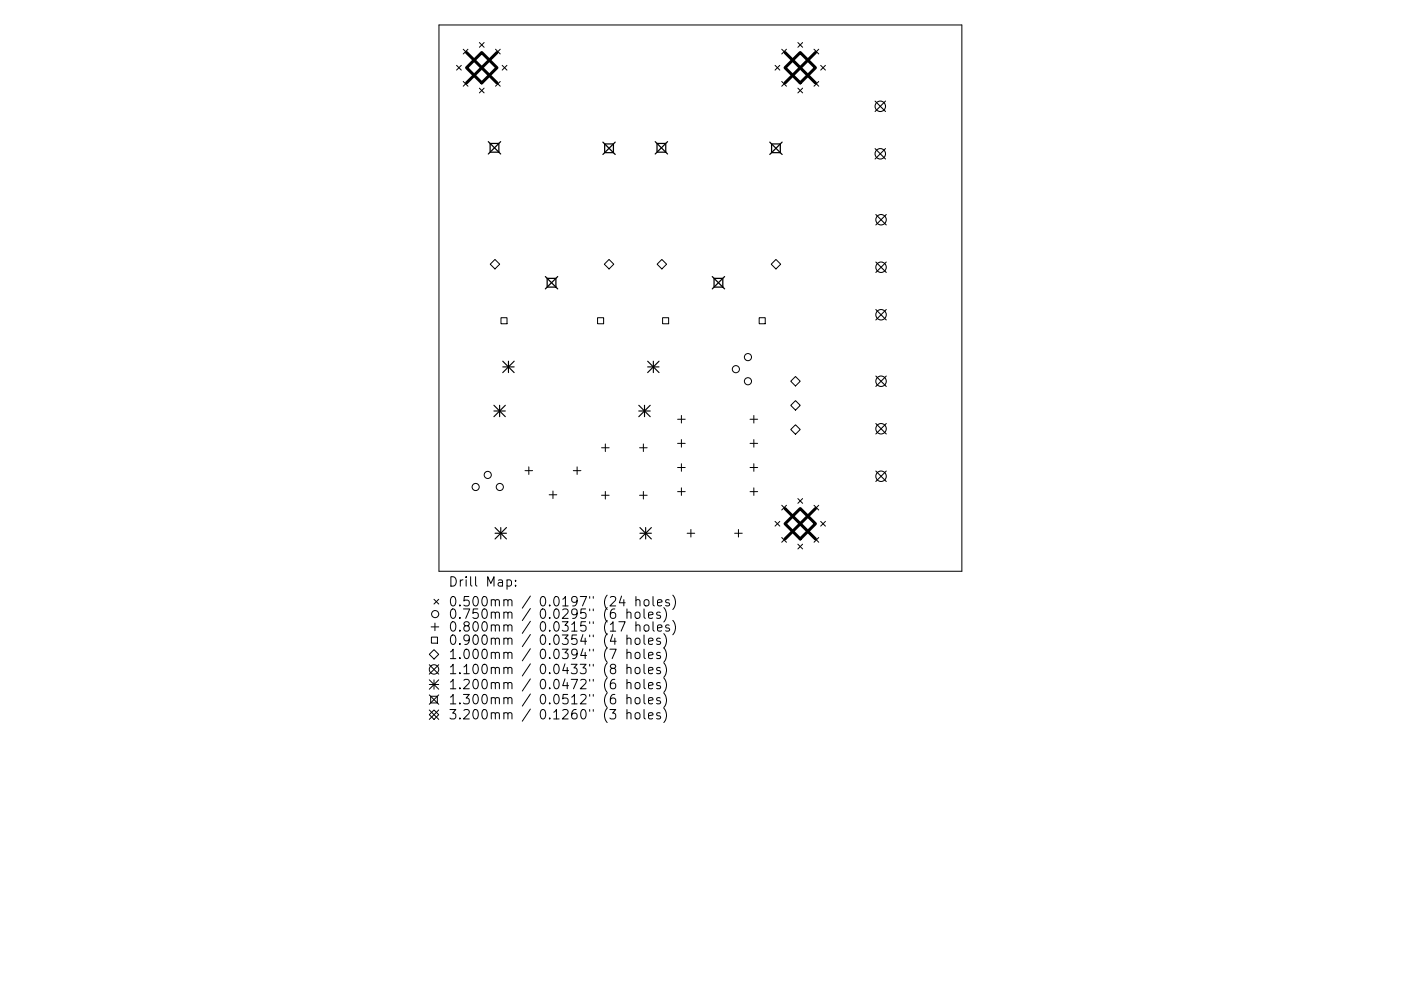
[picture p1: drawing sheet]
<svg xmlns="http://www.w3.org/2000/svg" width="297mm" height="210mm" viewBox="0 0 297 210" stroke-linecap="round" stroke-linejoin="round" font-family="sans-serif">
<defs><g id="words">
<g font-size="2.8">
<text x="95" y="124.5">Drill Map:</text>
<text x="95" y="128.7">0.500mm / 0.0197&quot; (24 holes)</text>
<text x="95" y="131.3">0.750mm / 0.0295&quot; (6 holes)</text>
<text x="95" y="134">0.800mm / 0.0315&quot; (17 holes)</text>
<text x="95" y="136.8">0.900mm / 0.0354&quot; (4 holes)</text>
<text x="95" y="139.8">1.000mm / 0.0394&quot; (7 holes)</text>
<text x="95" y="143">1.100mm / 0.0433&quot; (8 holes)</text>
<text x="95" y="146.2">1.200mm / 0.0472&quot; (6 holes)</text>
<text x="95" y="149.4">1.300mm / 0.0512&quot; (6 holes)</text>
<text x="95" y="152.6">3.200mm / 0.1260&quot; (3 holes)</text>
</g>
</g></defs>
<g fill="none" stroke="#000" stroke-width=".21">
<path d="M93.1 5.3h110.8v115.9h-110.8zM96.8 13.9l1 1M97.8 13.9l-1 1M98.2 10.4l1 1.1M98.2 17.3l1 1M99.2 10.4l-1 1.1M99.2 17.3l-1 1M101.6 18.7l1 1M101.6 9l1 1M102.6 9l-1 1M102.6 18.7l-1 1M105.1 17.3l1 1"/>
<path d="M105.1 10.4l1 1.1M106.1 10.4l-1 1.1M106.1 17.3l-1 1M106.5 13.9l1 1M107.5 13.9l-1 1M164.3 13.9l1 1M165.3 13.9l-1 1M165.7 10.4l1 1.1M165.7 17.3l1 1M166.7 10.4l-1 1.1M166.7 17.3l-1 1M169.2 18.7l1 1"/>
<path d="M169.2 9l1 1M170.2 9l-1 1M170.2 18.7l-1 1M172.6 17.3l1 1M172.6 10.4l1 1.1M173.6 10.4l-1 1.1M173.6 17.3l-1 1M174 13.9l1 1M175 13.9l-1 1M103.9 56.1l1-1.1 1 1.1-1 1zM128.1 56.1l1-1.1 1 1.1-1 1zM139.3 56.1l1-1.1 1 1.1-1 1z"/>
<path d="M163.5 56.1l1-1.1 1 1.1-1 1zM106.2 67.4h1.3v1.3h-1.3zM126.7 67.4h1.3v1.3h-1.3zM140.5 67.4h1.3v1.3h-1.3zM161 67.4h1.2v1.3h-1.2zM111.3 99.9h1.6M112.1 99v1.7M121.6 99.9h1.6M122.4 99v1.7M127.5 95h1.7M128.3 94.2v1.6M135.6 95h1.6"/>
<path d="M136.4 94.2v1.6M143.7 89h1.6M143.7 94.1h1.6M143.7 99.2h1.6M144.5 88.1v1.7M144.5 93.3v1.6M144.5 98.4v1.6M159 89h1.6M159 94.1h1.6M159 99.2h1.6M159.8 88.1v1.7M159.8 93.3v1.6"/>
<path d="M159.8 98.4v1.6M167.7 80.9l1-1 1 1-1 1zM168.7 85l1 1-1 1-1-1zM168.7 90.1l1 1-1 1-1-1zM116.4 105h1.6M117.2 104.2v1.6M127.5 105.1h1.7M128.3 104.3v1.6M135.6 105.1h1.6M136.4 104.3v1.6M143.7 104.3h1.6M144.5 103.5v1.6"/>
<path d="M145.7 113.1h1.6M146.5 112.3v1.6M155.8 113.1h1.6M156.6 112.3v1.6M159 104.3h1.6M159.8 103.5v1.6M164.3 110.6l1 1M165.3 110.6l-1 1M165.7 107.2l1 1M165.7 114l1 1M166.7 107.2l-1 1M166.7 114l-1 1"/>
<path d="M169.2 115.5l1 1M169.2 105.8l1 1M170.2 105.8l-1 1M170.2 115.5l-1 1M172.6 114l1 1M172.6 107.2l1 1M173.6 107.2l-1 1M173.6 114l-1 1M174 110.6l1 1M175 110.6l-1 1M91 138.8l1-1 1 1-1 1zM91.4 133h1.6"/>
<path d="M91.5 135.2h1.3v1.3h-1.3zM92 127.1l1 1.1M92.2 132.2v1.6M93 127.1l-1 1.1M107.5 123.1l.6-.1 .4 .4v.6l-.2 .3h-.8M109.3 124.2v.2M109.3 123.1v.2M131.2 131.9h1.3l-.8 2M131.8 126.5l-.5 1.4h1.2M132.9 130.1a.5 .5 0 0 1 .9 0v1.1M132.9 135.6a.5 .5 0 0 1 .9 .1v1M132.9 138.6a.5 .5 0 0 1 .9 .1v1"/>
<path d="M132.9 129.2v2M132.9 134.7v2M132.9 137.7v2M134.7 130.1a.54 .54 0 0 1 .6-.2 .54 .54 0 0 1 .4 .3v.6a.54 .54 0 0 1-.5 .4 .54 .54 0 0 1-.6-.4zM134.7 135.6a.54 .54 0 0 1 .6-.2 .54 .54 0 0 1 .4 .4v.5a.54 .54 0 0 1-.5 .4 .54 .54 0 0 1-.6-.4zM134.7 138.6a.54 .54 0 0 1 .6-.2 .54 .54 0 0 1 .4 .4v.6a.54 .54 0 0 1-.5 .4 .54 .54 0 0 1-.6-.4zM134.8 127.4a.5 .5 0 0 1 .9 .1v1.1M134.8 132.8l.3-.2 .5 .1 .1 1.2M134.8 126.6v2M134.8 131.9v2M136.5 129.2v1.7l.3 .3M136.5 134.7v1.7l.3 .3"/>
<path d="M136.5 137.7v1.8l.3 .2M136.6 127.4a.54 .54 0 0 1 .6-.2 .54 .54 0 0 1 .4 .4v.6a.54 .54 0 0 1-.5 .4 .54 .54 0 0 1-.6-.4zM136.6 132.8l.3-.2a.54 .54 0 0 1 .7 .4v.5a.54 .54 0 0 1-.5 .4 .54 .54 0 0 1-.6-.4zM137.5 130.5l1-.2-.1-.3-.6-.1-.3 .2 .1 1h.8M137.5 136.1l1-.2-.1-.4-.6-.1-.3 .3 .1 .9h.8M137.5 139.1l1-.2-.1-.4-.6-.1-.3 .3 .1 .9h.8M138.5 126.6v1.7l.2 .3M138.5 131.9v1.7l.2 .3M139.4 127.9l1-.2-.1-.4-.6-.1-.3 .3 .1 1h.8M139.4 133.2l1-.1-.1-.4-.6-.1-.3 .3 .1 .9h.8M140 130l-.5-.1-.3 .2 .1 .3 .7 .2v.5h-.8M140 135.5l-.5-.1-.3 .3 .1 .3 .7 .2v.4h-.8"/>
<path d="M140 138.5l-.5-.1-.3 .3 .1 .3 .7 .2v.4h-.8M140.7 128.9a2.29 2.29 0 0 1 0 3.1M140.7 134.4a2.29 2.29 0 0 1 0 3.1M140.7 137.5a2.29 2.29 0 0 1 0 3M141.9 127.3l-.5-.1-.3 .3 .1 .3 .7 .2v.5h-.8M141.9 132.7l-.5-.1-.3 .3 .1 .2 .7 .2v.5h-.8M142.6 126.3a2.29 2.29 0 0 1 0 3M142.6 131.6a2.29 2.29 0 0 1 0 3.1M91 141l2 2M91 144.2l2 2M91 145.2h2M91 147.4l2 2"/>
<path d="M91 150.6l2 2M91.3 147.7h1.4v1.4h-1.4zM92 150.6l1 1-1 1-1-1zM92 144.2v2M93 141l-2 2M93 144.2l-2 2M93 147.4l-2 2M93 150.6l-2 2M132.9 141.8a.5 .5 0 0 1 .9 .1v1M132.9 145a.5 .5 0 0 1 .9 .1v1M132.9 148.2l.3-.2 .5 .1 .1 1.2M132.9 151.4a.5 .5 0 0 1 .9 .1v1"/>
<path d="M132.9 140.9v2M132.9 144.1v2M132.9 147.3v2M132.9 150.5v2M134.7 141.8a.54 .54 0 0 1 .6-.2 .54 .54 0 0 1 .4 .4v.6a.54 .54 0 0 1-.5 .4 .54 .54 0 0 1-.6-.4zM134.7 145a.54 .54 0 0 1 .6-.2 .54 .54 0 0 1 .4 .4v.6a.54 .54 0 0 1-.5 .4 .54 .54 0 0 1-.6-.4zM134.7 148.2l.3-.2 .5 .1 .2 .3v.6a.54 .54 0 0 1-.5 .4 .54 .54 0 0 1-.6-.4zM134.7 151.4a.54 .54 0 0 1 .6-.2 .54 .54 0 0 1 .4 .4l-.1 .7a.54 .54 0 0 1-.5 .2 .54 .54 0 0 1-.5-.3zM136.5 140.9v1.8l.3 .2M136.5 144.1v1.8l.3 .2M136.5 147.3v1.8l.3 .2M136.5 150.5v1.8l.3 .2"/>
<path d="M137.5 142.3l1-.2-.1-.4-.6-.1-.3 .3 .1 .9h.8M137.5 145.5l1-.2-.1-.4-.6-.1-.3 .3 .1 .9h.8M137.5 148.7l1-.2-.1-.4-.6-.1-.3 .3 .1 .9h.8M137.5 151.9l1-.2-.1-.4-.6-.1-.3 .3 .1 .9h.8M140 141.7l-.5-.1-.3 .3 .1 .3 .7 .2v.4h-.8M140 144.9l-.5-.1-.3 .3 .1 .3 .7 .2v.4h-.8M140 148.1l-.5-.1-.3 .3 .1 .3 .7 .2v.4h-.8M140 151.3l-.5-.1-.3 .3 .1 .3 .7 .2v.4h-.8M140.7 140.7a2.29 2.29 0 0 1 0 3M140.7 143.9a2.29 2.29 0 0 1 0 3M140.7 147.1a2.29 2.29 0 0 1 0 3M140.7 150.3a2.29 2.29 0 0 1 0 3"/>
<circle cx="156" cy="78.3" r=".76"/>
<circle cx="158.6" cy="75.8" r=".76"/>
<circle cx="158.6" cy="80.9" r=".76"/>
<circle cx="100.8" cy="103.3" r=".76"/>
<circle cx="103.4" cy="100.8" r=".76"/>
<circle cx="106" cy="103.3" r=".76"/>
<circle cx="92.3" cy="130.3" r=".76"/>
<circle cx="92" cy="142" r="1"/>
</g>
<g fill="none" stroke="#000" stroke-width=".22">
<path d="M185.5 21.4l2.2 2.3M185.5 31.5l2.2 2.2M187.7 21.4l-2.2 2.3M187.7 31.5l-2.2 2.2M185.7 45.5l2.2 2.2M185.7 55.6l2.2 2.2M187.9 45.5l-2.2 2.2M187.9 55.6l-2.2 2.2M185.7 65.7l2.2 2.2M185.7 79.8l2.2 2.2M187.9 65.7l-2.2 2.2M187.9 79.8l-2.2 2.2"/>
<path d="M185.7 89.9l2.2 2.2M185.7 99.9l2.2 2.3M187.9 89.9l-2.2 2.2M187.9 99.9l-2.2 2.3"/>
<circle cx="186.6" cy="22.6" r="1.11"/>
<circle cx="186.6" cy="32.6" r="1.11"/>
<circle cx="186.8" cy="56.7" r="1.11"/>
<circle cx="186.8" cy="46.6" r="1.11"/>
<circle cx="186.8" cy="66.8" r="1.11"/>
<circle cx="186.8" cy="91" r="1.11"/>
<circle cx="186.8" cy="80.9" r="1.11"/>
<circle cx="186.8" cy="101" r="1.11"/>
</g>
<g fill="none" stroke="#000" stroke-width=".24">
<path d="M106.6 76.6l2.4 2.5M106.6 77.8h2.4M107.8 76.6v2.5M109 76.6l-2.4 2.5M137.3 77.8h2.4M137.3 76.6l2.4 2.5M138.5 76.6v2.5M139.7 76.6l-2.4 2.5M104.7 86l2.4 2.4M104.7 87.2h2.4M105.9 86v2.4M107.1 86l-2.4 2.4"/>
<path d="M135.4 87.2h2.5M135.4 86l2.5 2.4M136.6 86v2.4M137.9 86l-2.5 2.4M105 111.9l2.4 2.4M105 113.1h2.4M106.2 111.9v2.4M107.4 111.9l-2.4 2.4M135.7 113.1h2.4M135.7 111.9l2.4 2.4M136.9 111.9v2.4M138.1 111.9l-2.4 2.4"/>
</g>
<g fill="none" stroke="#000" stroke-width=".26">
<path d="M103.5 30.1l2.7 2.6M103.9 30.4h1.9v1.9h-1.9zM106.2 30.1l-2.7 2.6M127.8 30.2l2.6 2.6M128.2 30.5h1.9v1.9h-1.9zM130.4 30.2l-2.6 2.6M138.9 30.1l2.6 2.6M139.3 30.4h1.9v1.9h-1.9zM141.5 30.1l-2.6 2.6M163.2 30.2l2.6 2.6M163.6 30.5h1.8v1.9h-1.8zM165.8 30.2l-2.6 2.6"/>
<path d="M115.6 58.7l2.6 2.6M116 59.1h1.9v1.8h-1.9zM118.2 58.7l-2.6 2.6M151 58.7l2.6 2.6M151.4 59.1h1.8v1.8h-1.8zM153.6 58.7l-2.6 2.6"/>
</g>
<path d="M98.9 14.4l3.2-3.3 3.3 3.3-3.3 3.2zM98.9 11.1l6.5 6.5M105.4 11.1l-6.5 6.5M166.4 14.4l3.3-3.3 3.2 3.3-3.2 3.2zM166.4 11.1l6.5 6.5M172.9 11.1l-6.5 6.5M166.4 111.1l3.3-3.2 3.2 3.2-3.2 3.2zM166.4 107.9l6.5 6.4M172.9 107.9l-6.5 6.4" fill="none" stroke="#000" stroke-width=".65"/>
<use href="#words"/>
</svg>
